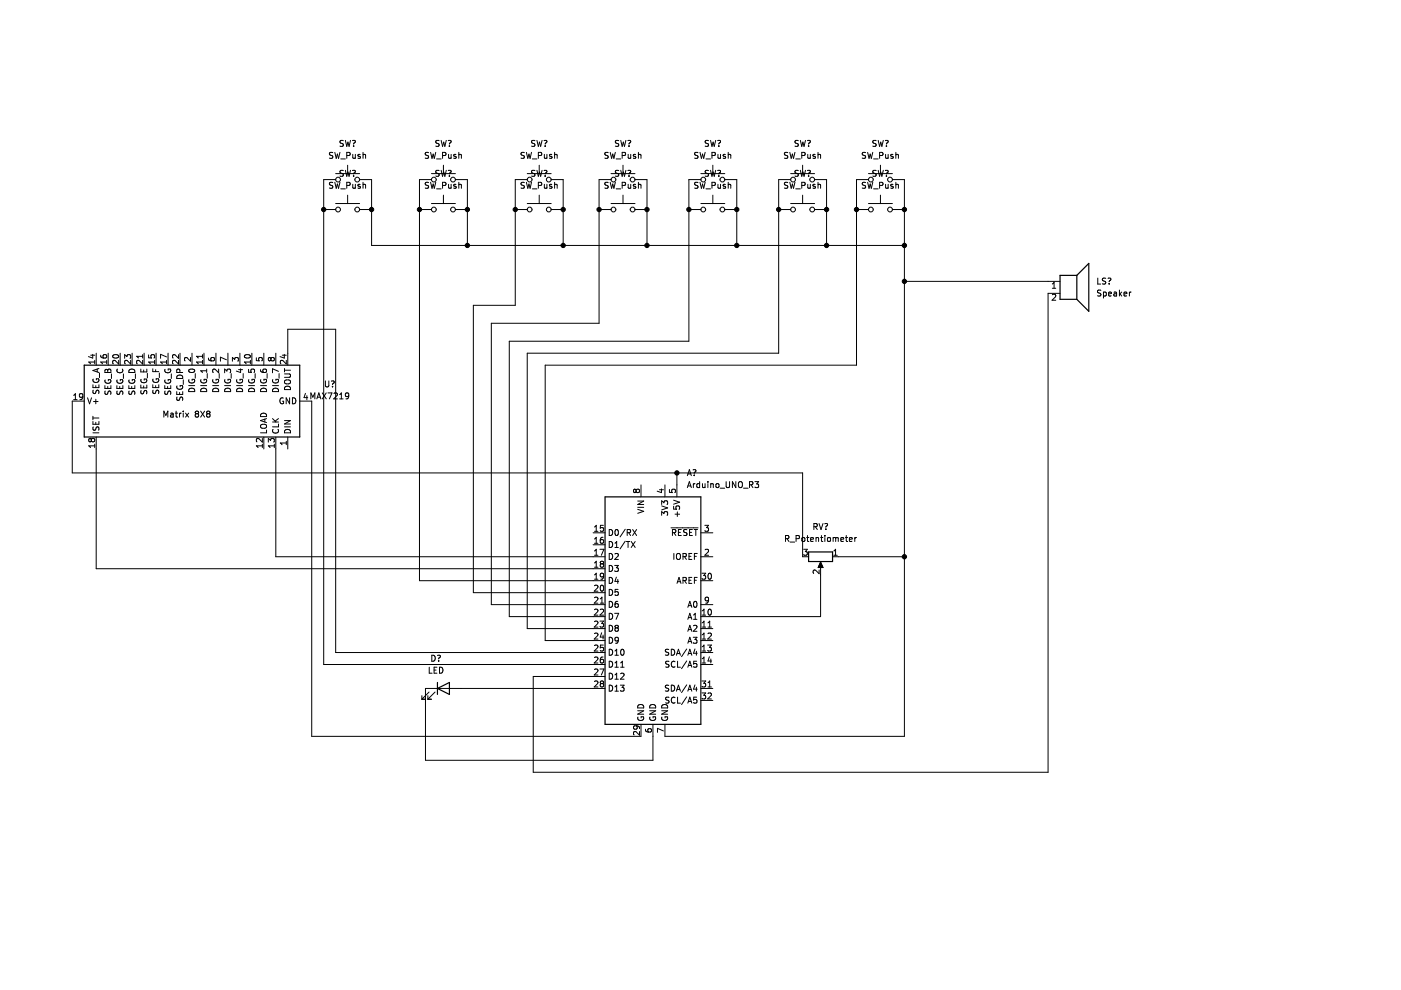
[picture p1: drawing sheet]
<svg xmlns="http://www.w3.org/2000/svg" width="297mm" height="210mm" viewBox="0 0 297 210" stroke-linecap="round" stroke-linejoin="round" font-family="sans-serif">
<path d="M.1 0h297v209.9h-297z" fill-rule="evenodd" fill="#fff" stroke="#fff" stroke-width=".21"/>
<g fill="none" stroke="#000" stroke-width=".21">
<path d="M70.6 38.7l-.7 .1v.3l.5 .3 .2 .3-.3 .2h-.5M70.6 32.4h-.7v.4l.5 .2 .2 .3-.3 .3-.5-.1M71 32.3l.3 1.3 .2-.9 .3 .9 .3-1.3M71 38.7l.3 1.2 .2-.9 .3 .9 .3-1.2M71.2 36.8h5M71.2 38.1h-2.6v102.8h59.7M72.3 33.7h.9M72.8 36.2h-.7v.4l.6 .2 .1 .3-.2 .3-.5-.1M72.8 29.8l-.7 .1v.4l.6 .2 .1 .3-.2 .2h-.5M73.2 29.8l.3 1.2 .3-.9 .2 .9 .3-1.2M73.2 36.1l.3 1.3 .3-.9 .2 .9 .3-1.3M73.5 39.3h.6l.1-.5-.7-.1v1.2"/>
<path d="M73.5 33l.6-.1 .1-.5-.7-.1v1.3M73.7 35v1.8M74.7 36.2l.5-.1a.43 .43 0 0 1-.2 .7v.1M74.7 29.8h.5a.43 .43 0 0 1-.2 .7v.1M74.8 39.1l.1 .8 .4-.1M74.8 32.7l.1 .8h.4M75 30.9v.1M75 37.3v.1M75.3 32.7v.9M75.3 39.1v.8M76.2 38.1h2.6v13.9h112.9M76.4 39.1h-.3l-.2 .2v.1l.5 .2v.3h-.5"/>
<path d="M76.4 32.8l-.3-.1-.2 .2v.2l.5 .1v.3h-.5M77 39.2l.5-.1v.8M77 32.9l.5-.1v.8M77 32.3v1.3M77 38.7v1.2M90.9 38.7l-.7 .1v.3l.6 .3 .1 .3-.3 .2h-.5M90.9 32.4h-.7v.4l.6 .2 .1 .3-.3 .3-.5-.1M91.3 38.7l.3 1.2 .2-.9 .3 .9 .3-1.2M91.3 32.3l.3 1.3 .2-.9 .3 .9 .3-1.3M91.5 36.8h5.1M91.5 38.1h-2.6v85h39.4M92.6 33.7h.9"/>
<path d="M93.1 36.2h-.7v.4l.6 .2 .1 .3-.2 .3-.5-.1M93.1 29.8l-.7 .1v.4l.6 .2 .1 .3-.2 .2h-.5M93.5 36.1l.3 1.3 .3-.9 .2 .9 .3-1.3M93.5 29.8l.3 1.2 .3-.9 .2 .9 .3-1.2M93.8 39.3h.6l.1-.5-.7-.1v1.2M93.8 33l.6-.1 .1-.5-.7-.1v1.3M94 35v1.8M95 36.2l.5-.1a.43 .43 0 0 1-.2 .7v.1M95 29.8h.5a.43 .43 0 0 1-.2 .7v.1M95.1 39.1l.1 .8 .4-.1M95.1 32.7l.1 .8h.4M95.3 37.3v.1"/>
<path d="M95.3 30.9v.1M95.6 32.7v.9M95.6 39.1v.8M96.6 38.1h2.5v13.9M96.7 39.1h-.3l-.2 .2 .1 .1 .4 .2v.3h-.5M96.7 32.8l-.3-.1-.2 .2 .1 .2 .4 .1v.3h-.5M97.3 39.2l.5-.1v.8M97.3 32.9l.5-.1v.8M97.3 32.3v1.3M97.3 38.7v1.2M111.2 38.7l-.7 .1v.3l.6 .3 .1 .3-.3 .2h-.4M111.2 32.4h-.7v.4l.6 .2 .1 .3-.3 .3-.4-.1"/>
<path d="M111.6 32.3l.3 1.3 .2-.9 .3 .9 .3-1.3M111.6 38.7l.3 1.2 .2-.9 .3 .9 .3-1.2M111.8 36.8h5.1M111.8 38.1h-2.6v26.6h-8.8v61h27.9M112.9 33.7h.9M113.4 36.2h-.6v.4l.5 .2 .1 .3-.2 .3-.5-.1M113.4 29.8l-.6 .1v.4l.5 .2 .1 .3-.2 .2h-.5M113.8 29.8l.3 1.2 .3-.9 .2 .9 .3-1.2M113.8 36.1l.3 1.3 .3-.9 .2 .9 .3-1.3M114.1 39.3h.6l.1-.5-.7-.1v1.2M114.1 33l.6-.1 .1-.5-.7-.1v1.3M114.3 35v1.8"/>
<path d="M115.4 36.2l.4-.1a.43 .43 0 0 1-.2 .7v.1M115.4 29.8h.4a.43 .43 0 0 1-.2 .7v.1M115.4 39.1l.1 .8 .5-.1M115.4 32.7l.1 .8h.5M115.6 30.9v.1M115.6 37.3v.1M116 32.7v.9M116 39.1v.8M116.9 38.1h2.5v13.9M117 39.1h-.3l-.2 .2 .1 .1 .4 .2v.3h-.5M117 32.8l-.3-.1-.2 .2 .1 .2 .4 .1v.3h-.5M117.6 39.2l.5-.1v.8"/>
<path d="M117.6 32.9l.5-.1v.8M117.6 32.3v1.3M117.6 38.7v1.2M129 38.7l-.7 .1v.3l.5 .3 .2 .3-.3 .2h-.5M129 32.4h-.7v.4l.5 .2 .2 .3-.3 .3-.5-.1M129.4 32.3l.3 1.3 .2-.9 .3 .9 .3-1.3M129.4 38.7l.3 1.2 .2-.9 .3 .9 .3-1.2M129.6 36.8h5M129.6 38.1h-2.6v30.4h-22.8v59.7h24.1M130.6 33.7h1M131.2 36.2h-.7v.4l.6 .2 .1 .3-.3 .3-.4-.1M131.2 29.8l-.7 .1v.4l.6 .2 .1 .3-.3 .2h-.4"/>
<path d="M131.6 29.8l.3 1.2 .3-.9 .2 .9 .3-1.2M131.6 36.1l.3 1.3 .3-.9 .2 .9 .3-1.3M131.9 39.3h.6l.1-.5-.7-.1v1.2M131.9 33l.6-.1 .1-.5-.7-.1v1.3M132.1 35v1.8M133.1 36.2l.4-.1a.43 .43 0 0 1-.1 .7v.1M133.1 29.8h.4a.43 .43 0 0 1-.1 .7v.1M133.2 39.1v.8l.5-.1M133.2 32.7v.8h.5M133.4 30.9v.1M133.4 37.3v.1M133.7 32.7v.9"/>
<path d="M133.7 39.1v.8M134.6 38.1h2.6v13.9M134.8 39.1h-.3l-.2 .2v.1l.5 .2v.3h-.5M134.8 32.8l-.3-.1-.2 .2v.2l.5 .1v.3h-.5M135.4 39.2l.4-.1 .1 .8M135.4 32.9l.4-.1 .1 .8M135.4 32.3v1.3M135.4 38.7v1.2M148 38.7l-.7 .1v.3l.6 .3 .1 .3-.3 .2h-.4M148 32.4h-.7v.4l.6 .2 .1 .3-.3 .3-.4-.1M148.4 38.7l.3 1.2 .3-.9 .2 .9 .3-1.2M148.4 32.3l.3 1.3 .3-.9 .2 .9 .3-1.3"/>
<path d="M148.6 36.8h5.1M148.6 38.1h-2.5v34.2h-38.1v58.4h20.3M149.7 33.7h.9M150.2 36.2h-.6v.4l.5 .2 .1 .3-.2 .3-.5-.1M150.2 29.8l-.6 .1v.4l.5 .2 .1 .3-.2 .2h-.5M150.6 36.1l.4 1.3 .2-.9 .2 .9 .3-1.3M150.6 29.8l.4 1.2 .2-.9 .2 .9 .3-1.2M151 39.3h.6v-.5l-.6-.1v1.2M151 33l.6-.1v-.5l-.6-.1v1.3M151.1 35v1.8M152.2 36.2l.4-.1a.43 .43 0 0 1-.2 .7v.1M152.2 29.8h.4a.43 .43 0 0 1-.2 .7v.1"/>
<path d="M152.2 39.1l.1 .8 .5-.1M152.2 32.7l.1 .8h.5M152.4 37.3v.1M152.4 30.9v.1M152.8 32.7v.9M152.8 39.1v.8M153.7 38.1h2.5v13.9M153.8 39.1h-.3l-.2 .2 .1 .1 .4 .2v.3h-.5M153.8 32.8l-.3-.1-.2 .2 .1 .2 .4 .1v.3h-.5M154.4 39.2l.5-.1v.8M154.4 32.9l.5-.1v.8M154.4 32.3v1.3"/>
<path d="M154.4 38.7v1.2M167 38.7l-.6 .1v.3l.5 .3 .1 .3-.2 .2h-.5M167 32.4h-.6v.4l.5 .2 .1 .3-.2 .3-.5-.1M167.5 32.3l.3 1.3 .2-.9 .2 .9 .3-1.3M167.5 38.7l.3 1.2 .2-.9 .2 .9 .3-1.2M167.6 36.8h5.1M167.6 38.1h-2.5v36.8h-53.3v58.4h16.5M168.7 33.7h1M169.3 36.2h-.7v.4l.5 .2 .2 .3-.3 .3-.5-.1M169.3 29.8l-.7 .1v.4l.5 .2 .2 .3-.3 .2h-.5M169.7 29.8l.3 1.2 .2-.9 .3 .9 .3-1.2M169.7 36.1l.3 1.3 .2-.9 .3 .9 .3-1.3"/>
<path d="M170 39.3h.6l.1-.5-.7-.1v1.2M170 33l.6-.1 .1-.5-.7-.1v1.3M170.2 35v1.8M171.2 36.2l.4-.1a.43 .43 0 0 1-.2 .7v.1M171.2 29.8h.4a.43 .43 0 0 1-.2 .7v.1M171.3 39.1v.8l.5-.1M171.3 32.7v.8h.5M171.4 30.9v.1M171.4 37.3v.1M171.8 32.7v.9M171.8 39.1v.8M172.7 38.1h2.5v13.9"/>
<path d="M172.8 39.1h-.3l-.2 .2 .1 .1 .4 .2v.3h-.5M172.8 32.8l-.3-.1-.2 .2 .1 .2 .4 .1v.3h-.5M173.4 39.2l.5-.1 .1 .8M173.4 32.9l.5-.1 .1 .8M173.4 32.3v1.3M173.4 38.7v1.2M183.5 38.7l-.6 .1v.3l.5 .3 .1 .3-.2 .2h-.5M183.5 32.4h-.6v.4l.5 .2 .1 .3-.2 .3-.5-.1M184 38.7l.3 1.2 .2-.9 .2 .9 .3-1.2M184 32.3l.3 1.3 .2-.9 .2 .9 .3-1.3M184.1 36.8h5.1M184.1 38.1h-2.5v39.3h-66v58.4h12.7"/>
<path d="M185.2 33.7h1M185.8 36.2h-.7v.4l.5 .2 .2 .3-.3 .3-.5-.1M185.8 29.8l-.7 .1v.4l.5 .2 .2 .3-.3 .2h-.5M186.2 36.1l.3 1.3 .2-.9 .3 .9 .3-1.3M186.2 29.8l.3 1.2 .2-.9 .3 .9 .3-1.2M186.5 39.3h.6l.1-.5-.7-.1v1.2M186.5 33l.6-.1 .1-.5-.7-.1v1.3M186.7 35v1.8M187.7 36.2l.4-.1a.43 .43 0 0 1-.2 .7v.1M187.7 29.8h.4a.43 .43 0 0 1-.2 .7v.1M187.8 39.1v.8l.5-.1M187.8 32.7v.8h.5"/>
<path d="M187.9 37.3v.1M187.9 30.9v.1M188.3 32.7v.9M188.3 39.1v.8M189.2 38.1h2.5v118h-50.7v-2.5M189.3 39.1h-.3l-.2 .2 .1 .1 .4 .2v.3h-.5M189.3 32.8l-.3-.1-.2 .2 .1 .2 .4 .1v.3h-.5M189.9 39.2l.5-.1 .1 .8M189.9 32.3v1.3M189.9 38.7v1.2M189.9 32.9l.5-.1 .1 .8M68.6 44.4h2.6"/>
<path d="M71.2 43.2h5M72.3 40h.9M73.7 41.4v1.8M76.2 44.4h2.6M88.9 44.4h2.6M91.5 43.2h5.1M92.6 40h.9M94 41.4v1.8M96.6 44.4h2.5M109.2 44.4h2.6M111.8 43.2h5.1M112.9 40h.9"/>
<path d="M114.3 41.4v1.8M116.9 44.4h2.5M127 44.4h2.6M129.6 43.2h5M130.6 40h1M132.1 41.4v1.8M134.6 44.4h2.6M146.1 44.4h2.5M148.6 43.2h5.1M149.7 40h.9M151.1 41.4v1.8M153.7 44.4h2.5"/>
<path d="M165.1 44.4h2.5M167.6 43.2h5.1M168.7 40h1M170.2 41.4v1.8M172.7 44.4h2.5M181.6 44.4h2.5M184.1 43.2h5.1M185.2 40h1M186.7 41.4v1.8M189.2 44.4h2.5M191.7 59.7h33.1M232.7 59v1.2h.7"/>
<path d="M234.4 59l-.6 .1v.3l.5 .3 .1 .3-.2 .2h-.5M234.9 59h.4a.43 .43 0 0 1-.1 .7M19.2 75.3h.9M19.7 75.1v.8l-.9-.3M20.1 76.8h-1.3l.4 .3M20.1 76.4v.7M20.4 74.9v2.5M20.6 78.3v.6M21 78.1l-1.3 .5 1.3 .4M21.1 79.1v1M21.4 75.3v.4l.3 .2h.7l.2-.2-.1-.4h-.6l-.1 .4 .3 .2M22.4 78.4l.2-.1 .2 .3 .3-.3h.3l.1 .7h-1.3z"/>
<path d="M22.6 76.8h-1.2l.3 .3M22.6 76.4v.7M22.8 78.6v.4M22.9 74.9v2.5M23.6 79.3v.9M24 75.3a.61 .61 0 0 1 .7-.2 .61 .61 0 0 1 .4 .6 .75 .75 0 0 1-1.2-.2zM24.9 78.3a.56 .56 0 0 0 .5 .7 .56 .56 0 0 0 .5-.7M25.2 76.4v.8l-.9-.8-.4 .2 .1 .5M25.5 74.9v2.5M26.2 79.3v.9M26.4 76v-.8l.5 .4 .1-.3h.6l.1 .1-.1 .6M27.5 78.4a.66 .66 0 0 1 .8-.1 .66 .66 0 0 1 .3 .7h-1.3z"/>
<path d="M27.7 76.4v.8l-.9-.8-.4 .2 .1 .5M28 74.9v2.5M28.7 79.3v.9M29.9 78.3v.6h1.2v-.6M30.2 75.6h-1.2l.3 .3M30.2 76.4v.8l-.9-.8-.3 .2 .1 .5M30.2 75.2v.7M30.5 78.4v.5M30.6 74.9v2.5M31.2 79.2v.9M31.5 75.3v.6h.6l-.1-.6h.7l.1 .1-.1 .5M32.4 78.2v.6h1.3"/>
<path d="M32.8 76.8h-1.3l.4 .3M32.8 76.4v.7M33 78.4v.4M33.1 74.9v2.5M33.8 79.1v1M35 78.3a.58 .58 0 0 0 .6 .7 .58 .58 0 0 0 .5-.7h-.4v.2M35.3 76.8h-1.3l.4 .3M35.3 76.4v.7M35.3 75.7l-1.3-.6v.9M35.6 74.9v2.5M36.3 79.3v.9M37.7 79.6a.66 .66 0 0 1 .7 0 .66 .66 0 0 1 .3 .6h-1.2z"/>
<path d="M37.9 75.2v.8l-1-.8-.3 .2 .1 .5M37.9 76.4v.8l-1-.8-.3 .2 .1 .5M38.1 79v-.6l-.5-.1-.1 .7h1.2M38.2 74.9v2.5M40.1 78.4a.61 .61 0 0 1 .7-.2 .61 .61 0 0 1 .4 .6 .75 .75 0 0 1-1.2-.2zM40.4 75.8v.8l-.9-.8-.4 .2 .1 .5M40.7 74.9v2.5M41.4 79.2v1M42.9 76.8h-1.2l.3 .3M42.9 75.2v.7M42.9 76.4v.7M42.9 75.6h-1.2l.3 .3"/>
<path d="M43.2 74.9v2.5M43.8 78.3v.7M43.8 78.6h-1.3l.4 .4M43.9 79.2v1M44.2 75.9l.1 .4 .2 .2h.7l.3-.2-.2-.4h-.6v.4l.2 .2M45.8 74.9v2.5M46.4 78.3v.7l-1-.7-.3 .2 .1 .5M46.5 79.2v1M47.6 79v-.7l.5 .4 .1-.4h.6l.1 .2-.1 .5M48 76.3l-1.3-.6v.9M48.3 74.9v2.5M49 79.2v1"/>
<path d="M49.3 76.6v-.8l.5 .4 .1-.3h.5l.1 .1-.1 .6M50.6 78.4h.8M50.9 74.9v2.5M51 78.2v.8l-.9-.3M51.6 79.2v1M51.9 75.3a.61 .61 0 0 1 .7-.2 .61 .61 0 0 1 .4 .6 .75 .75 0 0 1-1.2-.2zM52.7 78.3v.6l.6 .1-.1-.6 .7-.1 .1 .2-.1 .5M53.1 76.4v.7M53.1 76.8h-1.3l.4 .3M53.4 74.9v2.5M54.1 79.2v1M54.4 75.9v.6h.6l-.1-.6h.6l.1 .1-.1 .5"/>
<path d="M55.2 78.4l.1 .3 .2 .2 .8 .1 .2-.3-.1-.4-.6 .1-.1 .3 .3 .3M55.9 74.9v2.5M56.6 79.2v1M57.4 76l.3-.2h.2l.3 .2-.1 .4-.2 .1h-.3l-.2-.2M57.4 76l-.2-.2-.3 .2 .1 .4 .1 .1 .3-.2M57.4 76v.3M58.5 74.9v2.5M59 78.7l-1.2-.5v.8M59.2 79.2v1M59.9 75.3h.8M60.3 75.1v.8l-.9-.3M60.3 79.3h1l.3 .2v.3l-.3 .2h-1"/>
<path d="M60.3 78.1v.8M60.3 78.5h1.3M60.7 76.4v.8l-.9-.8-.4 .2 .2 .5M61 77.4v-7.6h10.2v68.6h57.1M223.1 61.1h.7M223.1 60.2l.4-.4v1.3M223.1 62.5l.5-.1 .2 .4-.7 .9h.7M224.8 62.2h-2.6v101.5h-109.1v-20.3h15.2M233.4 61.6l-.5-.1-.2 .2 .1 .3 .6 .3v.3l-.7 .1M234 62l.3-.1 .3 .3-.2 .5h-.4M234 61.9v1.3M235 62.3l.6-.1v-.2l-.4-.1-.2 .2 .1 .6h.5"/>
<path d="M235.2 60.1v.1M236.2 62h.5v.8M236.7 62.2l-.6 .3 .2 .3 .4-.1M237.3 61.5v1.3M237.5 62.3l.3 .5M237.8 61.9l-.5 .5M238.3 62.3l.6-.1v-.2l-.4-.1-.2 .2 .1 .6h.5M239.5 61.9v.9M239.8 61.9l-.3 .3M15.6 84.7h.7M15.6 83.8l.4-.3v1.2M17.6 84l-.3 .2h-.3l-.1-.6 .4-.1 .3 .2-.1 .7-.2 .3h-.3"/>
<path d="M17.9 85h-2.6v15.3h154.9v17.7h1.2M18.6 84.3l.4 1.3 .4-1.3M19.4 93.2l-.3-.2-.3 .2v.2l.3 .3 .3-.3M19.4 93.2l.2-.2h.2l.3 .2v.2l-.3 .3-.3-.1-.1-.2M19.4 93.2v.2M19.7 91.8h1.3M19.7 89.4v.6h1.3v-.6M19.7 81.6v.6h1.3v-.6M19.7 88.3v.7M19.7 88.6h1.3M19.8 90.5l-.1 .5 .2 .2 .3-.1 .3-.5h.3l.1 .6M19.8 80.4a.58 .58 0 0 0 .5 .7 .58 .58 0 0 0 .5-.8h-.4v.2"/>
<path d="M19.8 82.7v.7h.4l.2-.6 .3-.1 .3 .3-.1 .4M19.8 85.1h1M20.1 94.5h-1.3l.4 .4M20.1 94.2v.7M20.3 81.8v.4M20.3 89.5v.5M20.3 84.6v1M20.4 92.7v27.9h107.9M22.2 81.8v.6h1.3v-.6M22.3 82.9l.1 .7h.3l.3-.6 .3-.1 .2 .2-.1 .5M22.3 80.5a.58 .58 0 0 0 .6 .8 .58 .58 0 0 0 .5-.8h-.4v.2M22.8 81.9v.5"/>
<path d="M24.8 81.8v.6h1.2v-.6M24.8 82.9l.1 .7h.4l.2-.6 .3-.1 .2 .2v.5M24.8 80.5a.58 .58 0 0 0 .6 .8 .58 .58 0 0 0 .5-.8h-.4v.2M25.4 81.9v.5M27.3 81.8v.6h1.3v-.6M27.4 80.5a.58 .58 0 0 0 .6 .8 .58 .58 0 0 0 .5-.8h-.5v.2M27.4 82.9v.7h.4l.2-.6 .3-.1 .3 .2-.1 .5M27.9 81.9v.5M29.9 81.6v.6h1.2v-.6M29.9 82.8v.5l.2 .2 .3-.1 .2-.6h.4l.1 .7M29.9 80.4a.58 .58 0 0 0 .6 .8 .58 .58 0 0 0 .5-.8h-.4v.2M30.5 81.8v.4"/>
<path d="M32.4 81.6v.6h1.3v-.6M32.5 82.7v.7h.4l.2-.6 .3-.1 .3 .3-.1 .4M32.5 80.4a.58 .58 0 0 0 .5 .7 .58 .58 0 0 0 .5-.8h-.4v.2M33 81.8v.4M34.7 88.4v-1.2l.5 .9 .4-.9v1.2M34.9 81.8v.6h1.3v-.6M35 82.9l.1 .7h.3l.3-.6 .3-.1 .2 .2-.1 .5M35 80.5a.58 .58 0 0 0 .6 .8 .58 .58 0 0 0 .5-.8h-.4v.2M35.5 81.9v.5M36.2 87.7h.5v.7M36.7 87.9l-.6 .2 .2 .3h.4M37.2 87.6h.4"/>
<path d="M37.3 87.2v1.1l.3 .1M37.5 83v.6h1.2v-.6M37.5 81.8a.58 .58 0 0 0 .6 .8 .58 .58 0 0 0 .5-.8h-.4v.2M37.5 84.2l.1 .6h.4l.2-.5 .3-.1 .2 .2v.5M38.1 87.6v.8M38.1 83.2v.4M38.4 87.6l-.3 .2M38.9 87.2v.1M38.9 87.6v.8M38.9 80.5v1M39.3 87.6l.7 .8M40 87.6l-.7 .8"/>
<path d="M40 81.8h1.3M40.1 80.5a.58 .58 0 0 0 .6 .7 .58 .58 0 0 0 .5-.8h-.5v.3M40.2 82.4a.66 .66 0 0 1 .7-.1 .66 .66 0 0 1 .4 .7h-1.3zM41.6 87.7l-.2 .3v.2l.2 .2h.4l.1-.2v-.4l-.2-.1M41.6 87.7l-.2-.2 .2-.3h.3l.2 .2-.2 .3M41.6 87.7h.3M42.5 87.2l.9 1.2M42.5 81.8h1.3M42.6 80.5a.58 .58 0 0 0 .6 .7 .58 .58 0 0 0 .5-.8h-.4v.3M42.7 82.4a.66 .66 0 0 1 .8-.1 .66 .66 0 0 1 .3 .7h-1.3zM43.4 87.2l-.9 1.2M44 87.7l-.2-.2 .2-.3h.3l.2 .2-.2 .3"/>
<path d="M44 87.7l-.2 .3 .1 .3 .1 .1h.3l.2-.2v-.2l-.2-.3M44 87.7h.3M45.1 81.8h1.3M45.1 80.5a.58 .58 0 0 0 .6 .7 .58 .58 0 0 0 .5-.8h-.4v.3M45.3 82.4a.66 .66 0 0 1 .7-.1 .66 .66 0 0 1 .4 .7h-1.3zM47.6 81.8h1.3M47.7 80.5a.58 .58 0 0 0 .6 .7 .58 .58 0 0 0 .5-.8h-.4v.3M47.8 82.4a.66 .66 0 0 1 .8-.1 .66 .66 0 0 1 .3 .7h-1.3zM50.2 81.8h1.2M50.2 80.5a.58 .58 0 0 0 .6 .7 .58 .58 0 0 0 .5-.8h-.4v.3M50.3 82.4a.66 .66 0 0 1 .8-.1 .66 .66 0 0 1 .3 .7h-1.2zM52.7 81.8h1.3"/>
<path d="M52.8 80.5a.58 .58 0 0 0 .5 .7 .58 .58 0 0 0 .6-.8h-.5v.3M52.9 82.4a.66 .66 0 0 1 .7-.1 .66 .66 0 0 1 .4 .7h-1.3zM55.2 81.8h1.3M55.3 80.5a.58 .58 0 0 0 .6 .7 .58 .58 0 0 0 .5-.8h-.4v.3M55.3 87.8a.68 .68 0 0 1 .8-.2 .68 .68 0 0 1 .4 .7h-1.3zM55.3 90.1l.8-.1a.42 .42 0 0 1 .4 .4 .42 .42 0 0 1-.4 .4h-.4a.42 .42 0 0 1-.4-.2 .42 .42 0 0 1 0-.5zM55.4 82.4a.66 .66 0 0 1 .8-.1 .66 .66 0 0 1 .3 .7h-1.3zM55.6 93v.7l-.9-.7-.3 .2 .1 .5M55.6 94.2v.7M55.6 94.5h-1.2l.3 .4M55.9 92.7v2.5M56.1 88.9v.6"/>
<path d="M56.5 91.2v.6h-1.3M56.5 88.7l-1.3 .5 1.3 .4M56.9 93.7v-.7l.5 .4 .1-.4h.5l.2 .2-.2 .5M57.8 81.8h1.2M57.8 89.5h1.2M57.8 88.7l.7 .8M57.8 80.5a.58 .58 0 0 0 .6 .7 .58 .58 0 0 0 .5-.8h-.4v.3M57.9 91a.56 .56 0 0 0 .5 .8 .56 .56 0 0 0 .5-.8M58 82.4a.66 .66 0 0 1 .7-.1 .66 .66 0 0 1 .3 .7h-1.2zM58.2 94.5h-1.3l.4 .4M58.2 94.2v.7M58.5 92.7v25.3h69.8"/>
<path d="M59 89.9v.6h-1.2M59 88.7l-.7 .6M60.1 84.4a.58 .58 0 0 0-.8 .6 .58 .58 0 0 0 .8 .5v-.4h-.2M60.3 90.5h1.3M60.3 89.2h1.3l-1.3 .7h1.3M60.4 82.1a.68 .68 0 0 1 .8-.2 .68 .68 0 0 1 .4 .7h-1.3zM60.5 91.2a.66 .66 0 0 1 .8-.1 .66 .66 0 0 1 .3 .7h-1.3zM60.5 80.6l.7-.1a.42 .42 0 0 1 .4 .5 .42 .42 0 0 1-.4 .4h-.5a.43 .43 0 0 1-.4-.3 .43 .43 0 0 1 .2-.5zM60.7 93.6v.7M60.7 93.9h-1.3l.4 .4M61 92.7v2.5M61.4 84.3v1.3l-.7-1.3v1.3"/>
<path d="M62 84.3a.64 .64 0 0 1 .7 .7 .64 .64 0 0 1-.7 .6zM63.6 85h2.5v71.1h69.8v-2.5M64.8 83.4l-.3 .9h.7M65.1 83.9v.8M65.9 84.6v-1.3l.4 .9 .5-.9v1.3M67.2 84.6l.4-1.3 .4 1.3M67.3 84.2h.6M68.3 83.3l.9 1.3M69 80.8v1l.2 .2h.4l.1-.2v-1M69.2 83.3l-.9 1.3M69.5 83.3h.9l-.6 1.3M70.3 80.8h.4a.43 .43 0 0 1-.2 .7v.1"/>
<path d="M70.5 81.9v.1M70.8 83.4l.5-.1 .2 .4-.8 .9h.8M72 83.7l.4-.4v1.3M72 84.6h.7M73.9 83.9l-.2 .2-.4-.1v-.6l.4-.1 .2 .2v.8l-.2 .2-.4 .1M146.9 99.6h.5a.43 .43 0 0 1-.2 .7v.1M125.7 113h2.6M125.7 115.5h2.6M126 117.7h.8M126 112.7h.8M126 111.7l.4-.3v1.3M126 114.3l.4-.4v1.3"/>
<path d="M126 116.8l.4-.3v1.2M126 119.4l.4-.4v1.3M126 115.2h.8M127.2 116.5h.8l-.5 1.2M127.5 119.5l-.2-.2 .2-.3h.2l.3 .2-.3 .3M127.5 119.5l-.2 .3v.3l.2 .2h.2l.3-.3-.1-.3-.2-.2M127.5 119.5h.2M127.9 113.9l-.4 .1-.2 .2v.7l.2 .3 .4-.1v-.6l-.4-.1-.2 .2M127.9 111.4h-.6v.6l.6-.1v.6l-.2 .2-.4-.2M129.2 112.3a.64 .64 0 0 1 .7 .6 .64 .64 0 0 1-.7 .6zM129.2 114.8a.64 .64 0 0 1 .7 .6 .64 .64 0 0 1-.7 .7zM129.2 117.3a.64 .64 0 0 1 .7 .7 .64 .64 0 0 1-.7 .6z"/>
<path d="M129.2 119.9a.64 .64 0 0 1 .7 .6 .64 .64 0 0 1-.7 .7zM130.3 119.9h.8l-.4 .5 .3 .1v.5l-.1 .2-.6-.2M130.4 117.5l.5-.2 .2 .4-.8 .9h.8M130.4 115.2l.3-.4v1.3M130.4 116.1h.7M130.5 112.4l.2-.1a.68 .68 0 0 1 .4 .6 .68 .68 0 0 1-.4 .6l-.3-.4zM132.6 112.2l-1.1 1.6M132.6 114.7l-1.1 1.7M132.8 114.8h.7M133 112.9h.6v-.5l-.6-.1v1.2M133.2 114.8v1.3M133.3 112.9l.4 .6"/>
<path d="M133.8 114.8l.9 1.3M134.1 112.3l.9 1.2M134.7 114.8l-.9 1.3M134.9 104l.2-.3h.2l.3 .3v.2l-.3 .2h-.2l-.2-.2M134.9 104l-.3-.3-.3 .3v.2l.3 .2 .3-.2M134.9 104v.2M135 112.3l-.9 1.2M135.2 108l1.3 .4-1.3 .4M135.2 107.6h1.3M135.2 106.2h1.3l-1.3 .8h1.3M135.9 102.8v2.6M139.8 103.8h.9"/>
<path d="M140.2 103.7v.7l-.9-.3M140.3 109.3v-.8l.5 .4 .1-.4h.5l.2 .2-.2 .6M140.3 107v-.8l.5 .4 .1-.4h.5l.2 .2-.2 .6M140.3 107.3l1.3 .4-1.3 .4M141 102.8v2.6M141.9 103.8v.6h.6v-.6h.6l.1 .2-.1 .4M142.3 111.9h5.7M142.6 112.9h.6v-.5l-.6-.1v1.2M142.8 107.3v.6l.6 .1v-.6l.6-.1 .1 .2-.1 .5M142.8 106.1l1.3 .4-1.3 .4M142.9 117.3v1.3M142.9 112.9l.4 .6"/>
<path d="M143.1 109h1M143.5 117.5l.2-.2a.43 .43 0 0 1 .6 .5v.4a.42 .42 0 0 1-.5 .4 .42 .42 0 0 1-.4-.4zM143.5 100.3v5.1M143.6 108.5v1M143.8 112.9h.5M144.4 112.3h-.6v1.2h.6M144.8 118h.6l.1-.5-.7-.2v1.3M145.1 118l.4 .6M145.7 112.3l-.7 .1v.4l.5 .2 .2 .3-.3 .2h-.5M145.7 100.8l.5-1.2 .4 1.2M145.7 103.4l.5-1.3 .4 1.3M145.9 100.5h.6"/>
<path d="M145.9 103h.6M146.1 118h.4M146.2 112.9h.4M146.7 117.3h-.6v1.3h.6M146.8 112.3h-.6v1.2h.6M147 102.5v.9M147.2 112.3h.7M147.2 100.7v.1M147.2 118h.4M147.4 102.5l-.4 .3M147.5 112.3v1.2M147.8 117.3h-.6v1.3"/>
<path d="M148.3 102.6l-.3-.1-.3 .3 .2 .5h.4M148.3 102.1v1.3M148.6 118h2.5M148.6 113h2.5M148.9 102.5l.1 .8h.5M149.4 111.4h.8l-.4 .5 .4 .1v.5l-.2 .2-.6-.2M149.5 102.5v.9M149.5 116.6l.5-.1 .2 .3-.8 .9h.8M150.1 102.1v.1M150.1 102.5v.9M150.7 102.5v.9M150.7 102.7l.5-.1v.8"/>
<path d="M151.8 102.7l.2-.2 .4 .2-.1 .6h-.5zM152.7 103.5h1M154 102.1v1l.2 .3 .4-.1 .1-.2v-1M156 102.1v1.3l-.7-1.3v1.3M156.6 102.3l.3-.2a.43 .43 0 0 1 .5 .4v.5a.42 .42 0 0 1-.4 .4 .42 .42 0 0 1-.4-.4zM157.6 103.5h1M158.9 102.8l.6-.1 .1-.5-.7-.1v1.3M159.2 102.8l.4 .6M160.1 102.1h.7l-.4 .5 .4 .1v.6l-.2 .1-.5-.1M166.5 114.2l.6-.1 .1-.4-.7-.2v1.3M166.8 114.2l.5 .6M167.5 114.9h1"/>
<path d="M168.8 114.2l.6-.1v-.4l-.6-.2v1.3M170.1 114.1l.1-.1 .4 .1-.1 .6h-.4zM170.4 116.5h.8l-.5 .4 .4 .2v.5l-.2 .1-.5-.1M171 114h.5M171.2 113.5v1.1l.3 .2M171.9 114.4l.6-.1-.1-.3h-.4l-.1 .1v.6h.5M172.6 111.7l.6-.1v-.5l-.6-.1v1.3M172.9 111.7l.4 .6M173 114.1l.5-.1 .1 .8M173 114v.8M173.6 111l.5 1.3 .4-1.3M174 119.6v11.1h-25.4"/>
<path d="M174 119.2l.5 1.1h-1zM174 114h.5M174.2 113.5v1.1l.3 .2M174.9 111.1l.4-.1a.43 .43 0 0 1-.2 .7v.1M174.9 113.5v.2M174.9 114v.8M175.1 112.2v.1M175.6 114h.3l.2 .2v.4l-.2 .2-.5-.2zM176.5 118h15.2M176.6 114.1l.4-.1 .2 .1M176.6 114v.8M176.8 117.7h.7"/>
<path d="M176.8 116.8l.4-.3v1.2M177.2 114.1l.2-.1h.3v.8M177.2 114.1v.7M178.3 114.4l.6-.1-.1-.3h-.3l-.2 .1v.6h.5M179.2 114h.5M179.4 113.5v1.1l.3 .2M180.1 114.4l.6-.1-.1-.3h-.3l-.2 .1v.6h.5M181.2 114v.8M181.6 114l-.4 .2M91.6 138.9a.64 .64 0 0 1 .7 .7 .64 .64 0 0 1-.7 .6zM92.8 139l.4-.1a.43 .43 0 0 1-.2 .8M126 129.3l.5-.1 .3 .3-.8 .9h.8"/>
<path d="M126 131.8l.5-.1 .3 .4-.8 .9h.8M126 134.4l.5-.2 .3 .4-.8 .9h.8M126 136.9l.5-.1 .3 .3-.8 .9h.8M126 139.4l.5-.1 .3 .4-.8 .9h.8M126 121.9l.4-.4v1.3M126 120.3h.8M126 122.8h.8M126 124.2l.5-.1 .3 .3-.8 .9h.8M126 126.7l.5-.1 .3 .4-.8 .9h.8M127.2 131.7h.8l-.4 .5 .3 .1v.5l-.2 .2-.5-.2M127.3 129.3l.4-.1 .3 .3-.8 .9h.8M127.3 127.9h.7"/>
<path d="M127.3 127l.3-.4v1.3M127.4 124.2l.2-.1a.68 .68 0 0 1 .4 .6 .68 .68 0 0 1-.4 .6l-.3-.4zM127.6 134.2l-.3 .9h.7M127.9 139.3l-.4 .1-.2 .2v.7l.2 .3 .4-.1v-.6l-.4-.1-.2 .2M127.9 134.7v.8M127.9 136.8h-.6v.6l.6-.1v.6l-.2 .1-.4-.1M128 122.1l-.3 .2h-.3l-.1-.6 .4-.2 .3 .3-.1 .7-.2 .2-.3 .1M129.2 130a.64 .64 0 0 1 .7 .7 .64 .64 0 0 1-.7 .6zM129.2 132.6a.64 .64 0 0 1 .7 .6 .64 .64 0 0 1-.7 .6zM129.2 135.1a.64 .64 0 0 1 .7 .7 .64 .64 0 0 1-.7 .6zM129.2 137.7a.64 .64 0 0 1 .7 .6 .64 .64 0 0 1-.7 .6zM129.2 122.4a.64 .64 0 0 1 .7 .7 .64 .64 0 0 1-.7 .6z"/>
<path d="M129.2 125a.64 .64 0 0 1 .7 .6 .64 .64 0 0 1-.7 .6zM129.2 127.5a.64 .64 0 0 1 .7 .6 .64 .64 0 0 1-.7 .7zM130.3 130h.9l-.6 1.3M130.4 138.9h.7M130.4 138l.3-.3v1.2M130.6 133.1l-.2-.2 .2-.3h.3l.2 .2-.2 .3M130.6 133.1l-.2 .3v.3l.2 .1h.3l.2-.2v-.2l-.2-.3M130.6 133.1h.3M130.7 122.4l-.3 .9h.8M131 127.5l-.4 .1-.2 .2v.7l.2 .3 .4-.1v-.7h-.4l-.2 .2M131 122.8v.9M131 125h-.6v.6l.6-.1v.6l-.1 .1-.5-.1"/>
<path d="M131.1 135.7l-.2 .2-.4-.1-.1-.6 .5-.1 .2 .3-.1 .7-.1 .2-.4 .1M131.7 137.8l.2-.1a.68 .68 0 0 1 .4 .6 .68 .68 0 0 1-.4 .6l-.3-.5zM141.8 137.7l-.7 .1v.3l.6 .3 .1 .3-.3 .2h-.4M142.3 137.7a.64 .64 0 0 1 .8 .6 .64 .64 0 0 1-.8 .6zM143.4 138.9l.4-1.2 .5 1.2M143.5 138.6h.6M143.5 123.7l.5-1.3 .4 1.3M143.7 123.3h.6M144.8 123.1l.6-.1 .1-.5-.7-.1v1.3M145.1 123.1l.4 .6M145.6 137.6l-1.1 1.6M145.8 131.3l.5-1.3 .4 1.3"/>
<path d="M145.8 133.8l.5-1.2 .4 1.2M145.8 136.4l.5-1.3 .4 1.3M145.8 138.9l.5-1.2 .4 1.2M145.8 128.8l.5-1.3 .4 1.3M146 130.9h.6M146 133.5h.6M146 136h.6M146 138.6h.6M146 128.4h.6M146.1 123h.4M146.7 122.4h-.6v1.3h.6M147 135.1h.8l-.5 .5 .4 .1v.6l-.2 .1-.5-.1"/>
<path d="M147 131.3h.8M147 130.4l.4-.4v1.3M147 132.7l.5-.1 .3 .3-.8 .9h.8M147.2 127.6l.1-.1a.68 .68 0 0 1 .5 .6 .68 .68 0 0 1-.5 .7l-.3-.5zM147.2 123h.4M147.3 137.6l-.3 .9h.8M147.6 138.1v.8M147.8 122.4h-.6v1.3M148.6 133.3h2.5M148.6 135.8h2.5M148.6 138.4h2.5M148.6 123.1h2.5"/>
<path d="M148.6 128.2h2.5M148.8 121.5h.8l-.4 .5 .4 .1v.6l-.2 .1-.6-.1M148.9 134.6l.4-.4v1.3M148.9 139.7l.4-.4v1.3M148.9 130.4h.7M148.9 129.5l.4-.3v1.2M148.9 132.1l.4-.4v1.3M148.9 137.1l.4-.3v1.2M148.9 133h.7M148.9 135.5h.7M148.9 138h.7M150 136.8h.8l-.4 .5 .4 .1v.5l-.2 .1-.6-.1"/>
<path d="M150.1 134.4l.5-.2 .2 .4-.8 .9h.8M150.1 133h.7M150.1 132.1l.4-.4v1.3M150.2 127.2l-.2 .2-.4-.1v-.6l.4-.1 .2 .3v.7l-.2 .2-.4 .1M150.2 129.3l.2-.1a.68 .68 0 0 1 .4 .6 .68 .68 0 0 1-.4 .6l-.3-.5zM150.2 121.7l.2-.2a.68 .68 0 0 1 .4 .7 .68 .68 0 0 1-.4 .6l-.3-.5zM150.4 139.2l-.3 1h.8M150.7 139.7v.9M173.7 120.9v.7l-.9-.7-.4 .2 .1 .5M89.4 148.3h.8M89.4 147.5v.8M90.7 148.3h.8"/>
<path d="M90.7 147.5v.8M91 146.7l-1.6 1.6M91 141.5v1.2h.6M92 142.1h.5M92.2 146.7l-1.5 1.6M92.6 141.5h-.6v1.2h.6M93 140.1v.1M93.2 141.5a.64 .64 0 0 1 .7 .6 .64 .64 0 0 1-.7 .6zM126 142l.5-.2 .3 .4-.8 .9h.8M126 144.5l.5-.1 .3 .3-.8 1h.8M127.2 141.8h.8l-.5 1.3M127.5 144.9l-.2-.2 .2-.3h.2l.3 .2-.3 .3"/>
<path d="M127.5 144.9l-.2 .3v.3l.2 .2h.2l.3-.3v-.2l-.3-.3M127.5 144.9h.2M128.3 146h-38.1v15.2h48.2v-7.6M129.2 140.2a.64 .64 0 0 1 .7 .6 .64 .64 0 0 1-.7 .7zM129.2 142.7a.64 .64 0 0 1 .7 .7 .64 .64 0 0 1-.7 .6zM129.2 145.3a.64 .64 0 0 1 .7 .6 .64 .64 0 0 1-.7 .6zM130.4 141.5h.7M130.4 140.6l.3-.4v1.3M130.4 143.1l.3-.4v1.3M130.4 145.6l.3-.3v1.2M130.4 144h.7M130.4 146.5h.7"/>
<path d="M131.5 145.3h.8l-.4 .5 .4 .1v.5l-.2 .1-.6-.1M131.6 140.6l.4-.4v1.3M131.6 141.5h.7M131.6 142.9l.5-.2 .2 .4-.8 .9h.8M134.9 153.9l.2 .2-.1 .4-.6 .1-.1-.5 .3-.2h.7l.2 .2 .1 .4M135.2 150.7h1.3l-1.3 .7h1.3M135.3 152a.58 .58 0 0 0 .6 .8 .58 .58 0 0 0 .5-.8h-.5v.2M135.4 149.5a.66 .66 0 0 1 .7-.1 .66 .66 0 0 1 .4 .7h-1.3zM135.6 155.1v.8l-.9-.8-.4 .2 .1 .5M136.9 154.6v.4l.3 .2h.7l.2-.2-.1-.4h-.6l-.1 .4 .3 .2M137.7 150.7h1.3l-1.3 .7h1.3M137.8 152a.58 .58 0 0 0 .6 .8 .58 .58 0 0 0 .5-.8h-.4v.2"/>
<path d="M137.9 149.5a.66 .66 0 0 1 .8-.1 .66 .66 0 0 1 .3 .7h-1.3zM140.3 150.7h1.3l-1.3 .7h1.3M140.3 152a.58 .58 0 0 0 .6 .8 .58 .58 0 0 0 .5-.8h-.4v.2M140.5 149.5a.66 .66 0 0 1 .7-.1 .66 .66 0 0 1 .4 .7h-1.3zM140.7 155l-1.3-.6v.9M141.8 145.3l-.7 .1v.4l.6 .2 .1 .3-.3 .2h-.4M141.8 147.9h-.6v.4l.5 .2 .1 .3-.2 .3-.5-.1M141.8 140.3h-.6v.4l.5 .2 .1 .3-.2 .3-.5-.1M142.3 145.3a.64 .64 0 0 1 .8 .6 .64 .64 0 0 1-.8 .6zM143.1 140.3a.56 .56 0 0 0-.8 .5 .56 .56 0 0 0 .8 .5M143.1 147.9a.56 .56 0 0 0-.8 .5 .56 .56 0 0 0 .8 .6M143.4 146.5l.4-1.2 .5 1.2"/>
<path d="M143.5 146.2h.6M143.7 140.2v1.3h.6M143.7 147.8v1.3h.6M145.6 140.1l-1.1 1.7M145.6 145.2l-1.1 1.6M145.6 147.8l-1.1 1.6M145.8 141.5l.5-1.3 .4 1.3M145.8 146.5l.5-1.2 .4 1.2M145.8 149.1l.5-1.3 .4 1.3M146 141.1h.6M146 146.2h.6M146 148.7h.6"/>
<path d="M147.3 145.2l-.3 .9h.8M147.6 145.7v.8M147.7 140.2h-.6l-.1 .6 .6-.1 .1 .6-.2 .2-.5-.2M147.7 147.8h-.6l-.1 .6h.6l.1 .6-.2 .1-.5-.1M148.6 140.9h2.5M148.6 146h2.5M148.6 148.5h2.5M148.8 144.4h.8l-.4 .5 .4 .1v.5l-.2 .2-.6-.2M148.8 146.9h.8l-.4 .5 .4 .1v.6l-.2 .1-.6-.1M148.9 140.6h.7M150.1 147l.5-.1 .2 .4-.8 .9h.8M150.1 144.7l.4-.3v1.3"/>
<path d="M150.1 145.7h.7"/>
<circle cx="71.7" cy="38.1" r=".51"/>
<circle cx="75.7" cy="38.1" r=".51"/>
<circle cx="92" cy="38.1" r=".51"/>
<circle cx="96" cy="38.1" r=".51"/>
<circle cx="112.3" cy="38.1" r=".51"/>
<circle cx="116.4" cy="38.1" r=".51"/>
<circle cx="130.1" cy="38.1" r=".51"/>
<circle cx="134.1" cy="38.1" r=".51"/>
<circle cx="149.1" cy="38.1" r=".51"/>
<circle cx="153.2" cy="38.1" r=".51"/>
<circle cx="168.1" cy="38.1" r=".51"/>
<circle cx="172.2" cy="38.1" r=".51"/>
<circle cx="184.6" cy="38.1" r=".51"/>
<circle cx="188.7" cy="38.1" r=".51"/>
<circle cx="71.7" cy="44.4" r=".51"/>
<circle cx="75.7" cy="44.4" r=".51"/>
<circle cx="92" cy="44.4" r=".51"/>
<circle cx="96" cy="44.4" r=".51"/>
<circle cx="112.3" cy="44.4" r=".51"/>
<circle cx="116.4" cy="44.4" r=".51"/>
<circle cx="130.1" cy="44.4" r=".51"/>
<circle cx="134.1" cy="44.4" r=".51"/>
<circle cx="149.1" cy="44.4" r=".51"/>
<circle cx="153.2" cy="44.4" r=".51"/>
<circle cx="168.1" cy="44.4" r=".51"/>
<circle cx="172.2" cy="44.4" r=".51"/>
<circle cx="184.6" cy="44.4" r=".51"/>
<circle cx="188.7" cy="44.4" r=".51"/>
</g>
<g fill="#000" stroke="#000" stroke-width=".21">
<path d="M174 119.2l.5 1.1h-1z"/>
<circle cx="68.6" cy="44.4" r=".46"/>
<circle cx="78.8" cy="44.4" r=".46"/>
<circle cx="88.9" cy="44.4" r=".46"/>
<circle cx="99.1" cy="52" r=".46"/>
<circle cx="99.1" cy="44.4" r=".46"/>
<circle cx="109.2" cy="44.4" r=".46"/>
<circle cx="119.4" cy="52" r=".46"/>
<circle cx="119.4" cy="44.4" r=".46"/>
<circle cx="127" cy="44.4" r=".46"/>
<circle cx="137.2" cy="44.4" r=".46"/>
<circle cx="137.2" cy="52" r=".46"/>
<circle cx="146.1" cy="44.4" r=".46"/>
<circle cx="156.2" cy="44.4" r=".46"/>
<circle cx="156.2" cy="52" r=".46"/>
<circle cx="165.1" cy="44.4" r=".46"/>
<circle cx="175.2" cy="52" r=".46"/>
<circle cx="175.2" cy="44.4" r=".46"/>
<circle cx="181.6" cy="44.4" r=".46"/>
<circle cx="191.7" cy="59.7" r=".46"/>
<circle cx="191.7" cy="44.4" r=".46"/>
<circle cx="191.7" cy="52" r=".46"/>
<circle cx="143.5" cy="100.3" r=".46"/>
<circle cx="191.7" cy="118" r=".46"/>
</g>
<path d="M228.3 58.4h-3.5v5.1h3.5M228.3 58.4v5.1M228.3 58.4l2.5-2.6v10.2l-2.5-2.5M17.9 77.4h45.7v15.3h-45.7zM128.3 105.4h20.3v48.2h-20.3zM171.4 117h5.1v2.1h-5.1zM92.7 144.7v2.5M92.7 146l2.6-1.3v2.5z" fill="none" stroke="#000" stroke-width=".25"/>
</svg>
